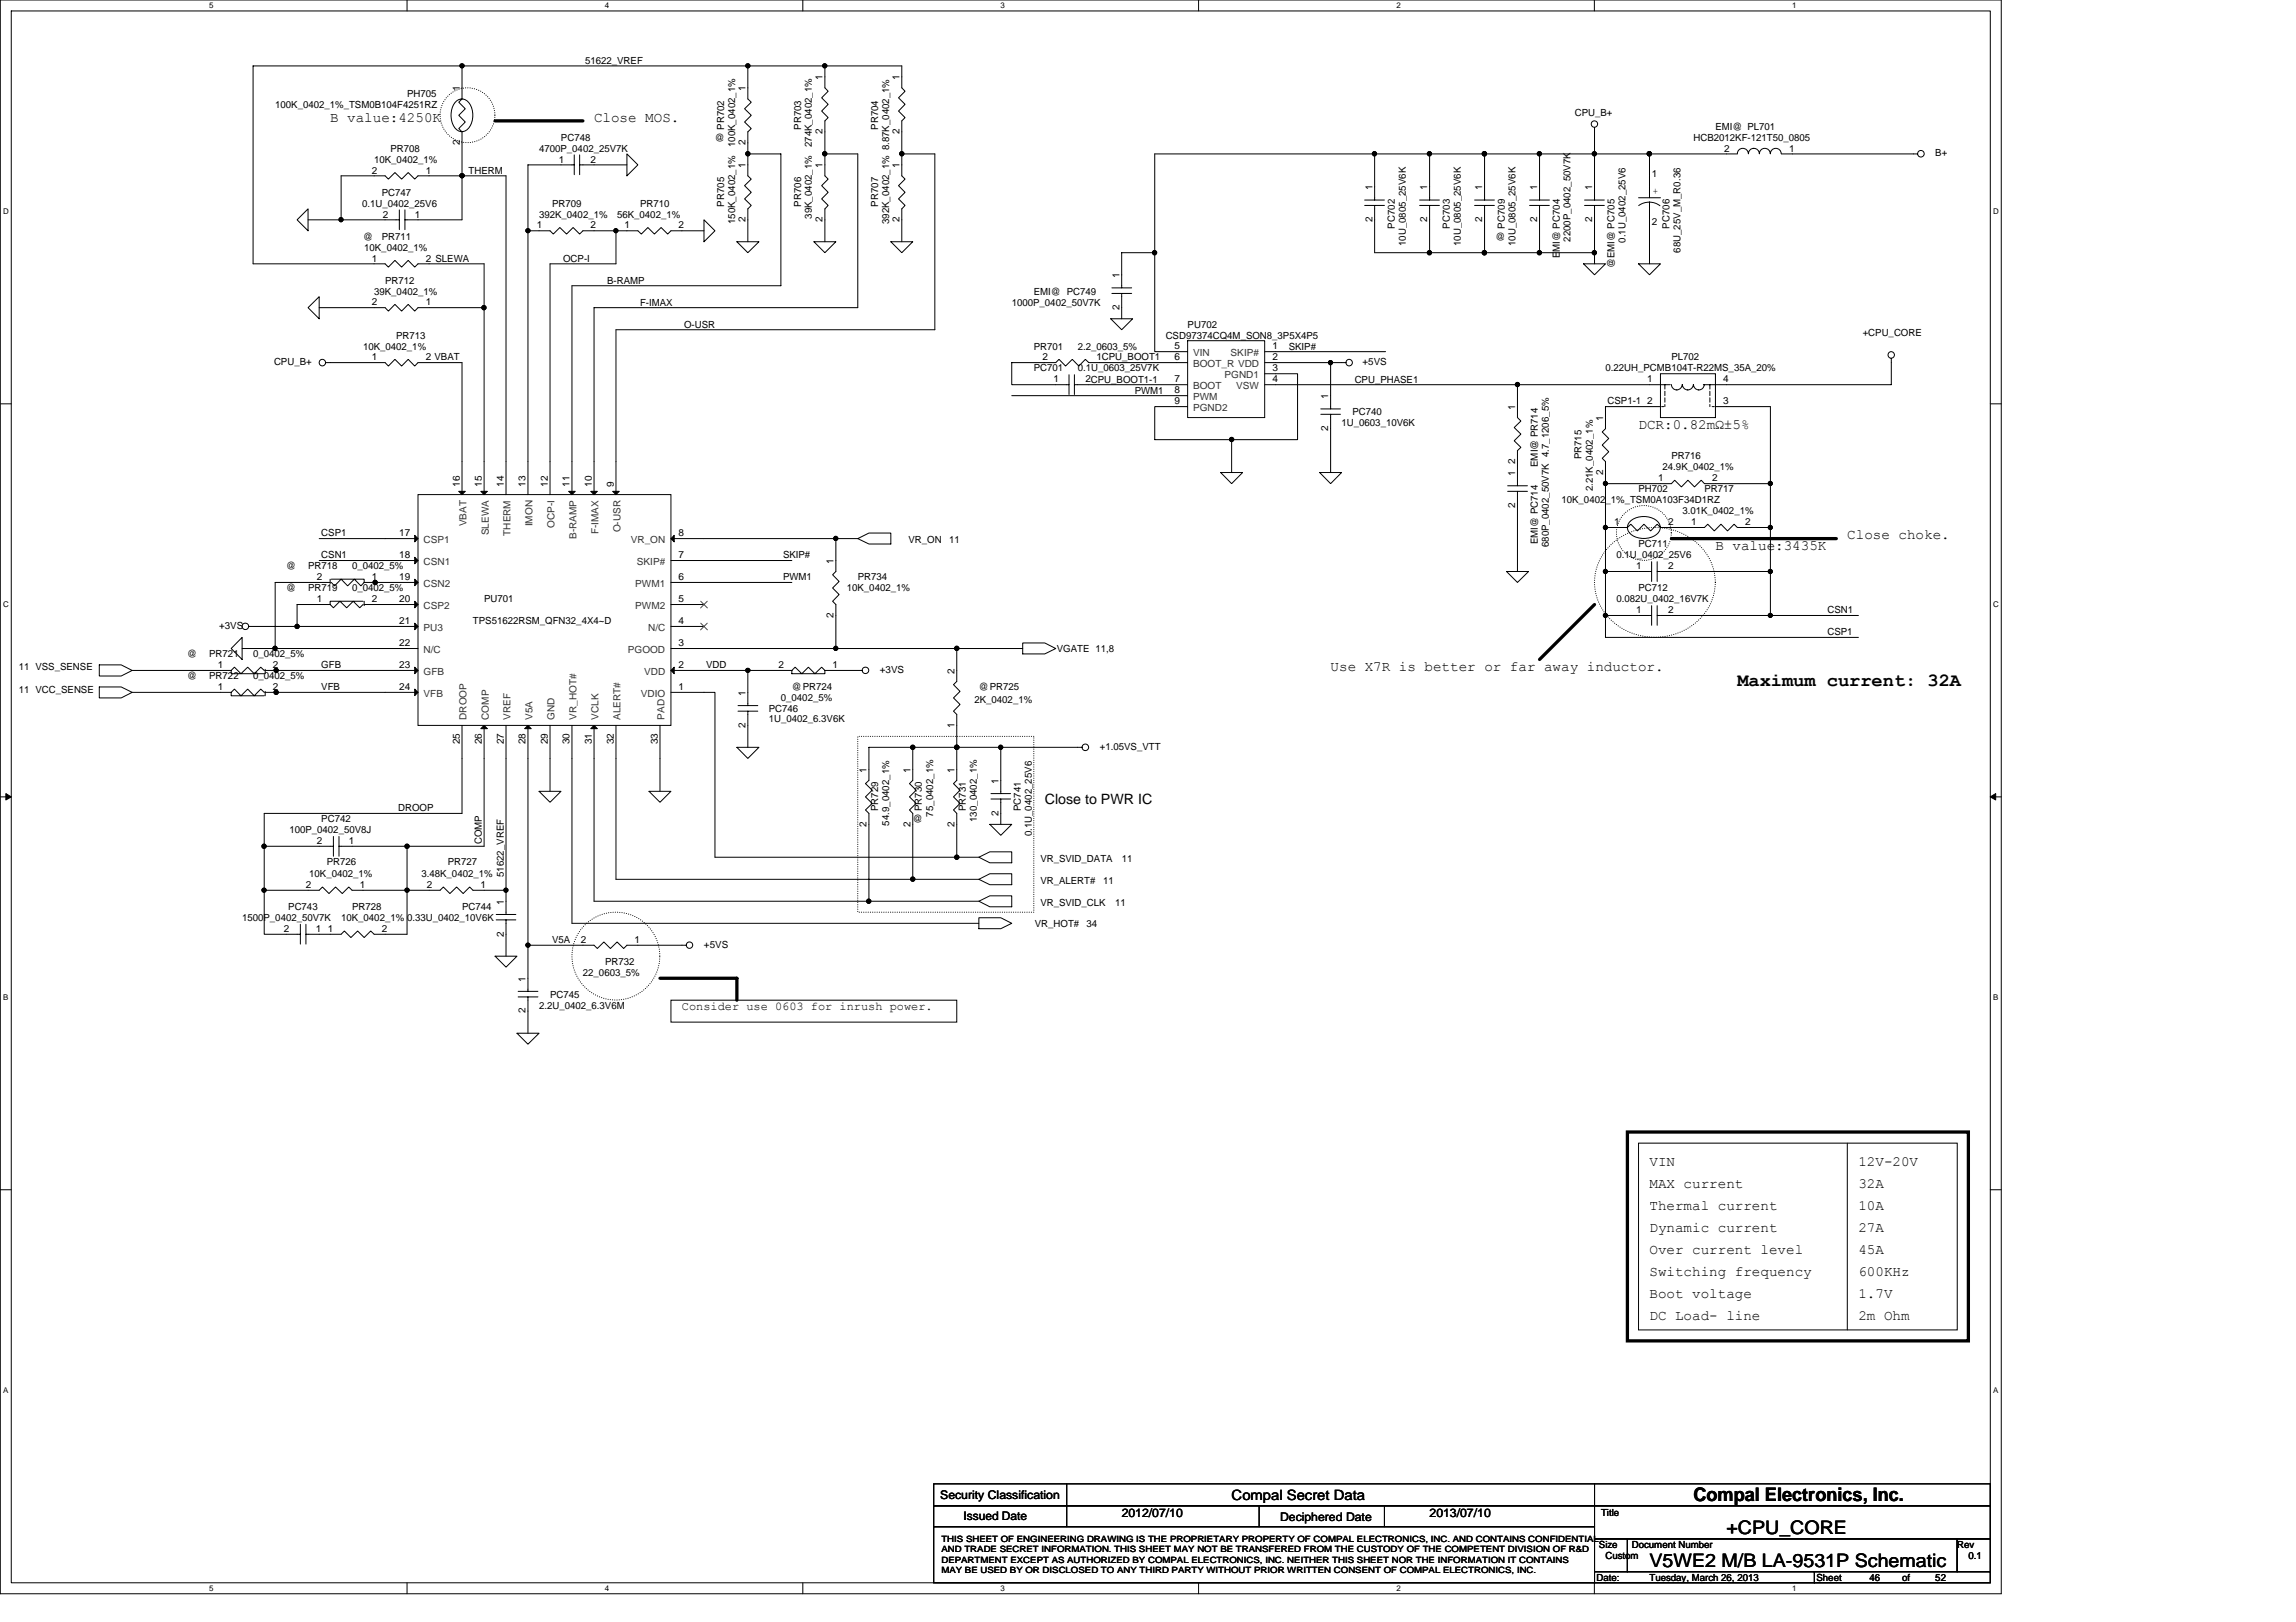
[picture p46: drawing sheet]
<svg xmlns="http://www.w3.org/2000/svg" width="297mm" height="210mm" viewBox="0 0 297 210" stroke-linecap="round" stroke-linejoin="round" font-family="sans-serif">
<defs><g id="words">
<g font-size="2.4">
<text x="224.8" y="88.8">Maximum current: 32A</text>
<text x="219.1" y="194.3">Compal Electronics, Inc.</text>
<text x="213.4" y="202.7">V5WE2 M/B LA-9531P Schematic</text>
<text x="223.3" y="198.5">+CPU_CORE</text>
</g>
<g font-size="1.8">
<text x="42.7" y="15.7">B value:4250K</text>
<text x="76.9" y="15.7">Close MOS.</text>
<text x="212" y="55.5">DCR:0.82mΩ±5%</text>
<text x="221.9" y="71.2">B value:3435K</text>
<text x="239" y="69.8">Close choke.</text>
<text x="172.1" y="86.8">Use X7R is better or far away inductor.</text>
<text x="135.2" y="104.1">Close to PWR IC</text>
<text x="213.4" y="150.9">VIN</text>
<text x="213.4" y="153.7">MAX current</text>
<text x="240.4" y="153.7">32A</text>
<text x="240.4" y="150.9">12V-20V</text>
<text x="213.4" y="156.5">Thermal current</text>
<text x="213.4" y="159.4">Dynamic current</text>
<text x="240.4" y="159.4">27A</text>
<text x="240.4" y="156.5">10A</text>
<text x="213.4" y="162.2">Over current level</text>
<text x="213.4" y="165.1">Switching frequency</text>
<text x="213.4" y="167.9">Boot voltage</text>
<text x="240.4" y="167.9">1.7V</text>
<text x="240.4" y="165.1">600KHz</text>
<text x="240.4" y="162.2">45A</text>
<text x="213.4" y="170.8">DC Load- line</text>
<text x="240.4" y="170.8">2m Ohm</text>
<text x="159.3" y="194.1">Compal Secret Data</text>
</g>
<g font-size="1.5">
<text x="88.2" y="130.7">Consider use 0603 for inrush power.</text>
<text x="121.6" y="194">Security Classification</text>
<text x="124.6" y="196.7">Issued Date</text>
<text x="145.1" y="196.3">2012/07/10</text>
<text x="165.6" y="196.8">Deciphered Date</text>
<text x="185" y="196.3">2013/07/10</text>
</g>
<g font-size="1.3">
<text x="59.5" y="11.8" transform="rotate(-90 59.5 11.8)">1</text>
<text x="75.7" y="8.3">51622_VREF</text>
<text x="96.5" y="11.8" transform="rotate(-90 96.5 11.8)">1</text>
<text x="106.4" y="10.4" transform="rotate(-90 106.4 10.4)">1</text>
<text x="116.4" y="10.4" transform="rotate(-90 116.4 10.4)">1</text>
<text x="35.6" y="13.9">100K_0402_1%_TSM0B104F4251RZ</text>
<text x="52.7" y="12.5">PH705</text>
<text x="93.7" y="16.8" transform="rotate(-90 93.7 16.8)">PR702</text>
<text x="103.6" y="16.8" transform="rotate(-90 103.6 16.8)">PR703</text>
<text x="106.4" y="17.4" transform="rotate(-90 106.4 17.4)">2</text>
<text x="113.6" y="16.8" transform="rotate(-90 113.6 16.8)">PR704</text>
<text x="116.4" y="17.4" transform="rotate(-90 116.4 17.4)">2</text>
<text x="203.7" y="15.1">CPU_B+</text>
<text x="221.9" y="16.8">EMI@ PL701</text>
<text x="48.1" y="22.5">2</text>
<text x="48.4" y="21.1">10K_0402_1%</text>
<text x="50.5" y="19.6">PR708</text>
<text x="55.1" y="22.5">1</text>
<text x="59.5" y="18.8" transform="rotate(-90 59.5 18.8)">2</text>
<text x="60.6" y="22.5">THERM</text>
<text x="69.7" y="19.6">4700P_0402_25V7K</text>
<text x="72.3" y="21">1</text>
<text x="72.6" y="18.2">PC748</text>
<text x="76.4" y="21">2</text>
<text x="92.5" y="18.2">@</text>
<text x="95.1" y="19.1" transform="rotate(-90 95.1 19.1)">100K_0402_1%</text>
<text x="96.5" y="21.8" transform="rotate(-90 96.5 21.8)">1</text>
<text x="96.5" y="18.8" transform="rotate(-90 96.5 18.8)">2</text>
<text x="105" y="19.1" transform="rotate(-90 105 19.1)">274K_0402_1%</text>
<text x="106.4" y="21.8" transform="rotate(-90 106.4 21.8)">1</text>
<text x="116.4" y="21.8" transform="rotate(-90 116.4 21.8)">1</text>
<text x="213.7" y="22.9">1</text>
<text x="219.1" y="18.2">HCB2012KF-121T50_0805</text>
<text x="223.1" y="19.6">2</text>
<text x="231.5" y="19.6">1</text>
<text x="250.4" y="20.2">B+</text>
<text x="46.8" y="26.7">0.1U_0402_25V6</text>
<text x="49.4" y="25.3">PC747</text>
<text x="49.5" y="28.2">2</text>
<text x="53.7" y="28.2">1</text>
<text x="69.4" y="29.6">1</text>
<text x="69.7" y="28.2">392K_0402_1%</text>
<text x="71.4" y="26.7">PR709</text>
<text x="76.4" y="29.6">2</text>
<text x="79.8" y="28.2">56K_0402_1%</text>
<text x="80.8" y="29.6">1</text>
<text x="82.8" y="26.7">PR710</text>
<text x="87.8" y="29.6">2</text>
<text x="93.7" y="26.7" transform="rotate(-90 93.7 26.7)">PR705</text>
<text x="95.1" y="29" transform="rotate(-90 95.1 29)">150K_0402_1%</text>
<text x="96.5" y="28.7" transform="rotate(-90 96.5 28.7)">2</text>
<text x="103.6" y="26.7" transform="rotate(-90 103.6 26.7)">PR706</text>
<text x="105" y="28.3" transform="rotate(-90 105 28.3)">39K_0402_1%</text>
<text x="106.4" y="28.7" transform="rotate(-90 106.4 28.7)">2</text>
<text x="113.6" y="26.7" transform="rotate(-90 113.6 26.7)">PR707</text>
<text x="115" y="29" transform="rotate(-90 115 29)">392K_0402_1% 8.87K_0402_1%</text>
<text x="116.4" y="28.7" transform="rotate(-90 116.4 28.7)">2</text>
<text x="177.5" y="28.7" transform="rotate(-90 177.5 28.7)">2</text>
<text x="177.5" y="24.6" transform="rotate(-90 177.5 24.6)">1</text>
<text x="180.4" y="29.6" transform="rotate(-90 180.4 29.6)">PC702</text>
<text x="184.7" y="28.7" transform="rotate(-90 184.7 28.7)">2</text>
<text x="184.7" y="24.6" transform="rotate(-90 184.7 24.6)">1</text>
<text x="187.6" y="29.6" transform="rotate(-90 187.6 29.6)">PC703</text>
<text x="191.8" y="28.7" transform="rotate(-90 191.8 28.7)">2</text>
<text x="191.8" y="24.6" transform="rotate(-90 191.8 24.6)">1</text>
<text x="194.7" y="29.6" transform="rotate(-90 194.7 29.6)">PC709</text>
<text x="198.9" y="28.7" transform="rotate(-90 198.9 28.7)">2</text>
<text x="198.9" y="24.6" transform="rotate(-90 198.9 24.6)">1</text>
<text x="206" y="28.7" transform="rotate(-90 206 28.7)">2</text>
<text x="206" y="24.6" transform="rotate(-90 206 24.6)">1</text>
<text x="213.7" y="29.2">2</text>
<text x="213.8" y="25.1">+</text>
<text x="216" y="29.6" transform="rotate(-90 216 29.6)">PC706</text>
<text x="47" y="31">@</text>
<text x="47.1" y="32.4">10K_0402_1%</text>
<text x="48.1" y="33.8">1</text>
<text x="49.4" y="31">PR711</text>
<text x="55.1" y="33.8">2 SLEWA</text>
<text x="72.9" y="33.9">OCP-I</text>
<text x="144.8" y="36" transform="rotate(-90 144.8 36)">1</text>
<text x="181.9" y="31.9" transform="rotate(-90 181.9 31.9)">10U_0805_25V6K</text>
<text x="189" y="31.9" transform="rotate(-90 189 31.9)">10U_0805_25V6K</text>
<text x="193.5" y="31">@</text>
<text x="196.1" y="31.9" transform="rotate(-90 196.1 31.9)">10U_0805_25V6K</text>
<text x="201.8" y="33.4" transform="rotate(-90 201.8 33.4)">EMI@ PC704</text>
<text x="203.2" y="31.3" transform="rotate(-90 203.2 31.3)">2200P_0402_50V7K</text>
<text x="208.9" y="34.7" transform="rotate(-90 208.9 34.7)">@EMI@ PC705</text>
<text x="210.3" y="31.4" transform="rotate(-90 210.3 31.4)">0.1U_0402_25V6</text>
<text x="217.4" y="32.7" transform="rotate(-90 217.4 32.7)">68U_25V_M_R0.36</text>
<text x="48.1" y="39.5">2</text>
<text x="48.4" y="38.1">39K_0402_1%</text>
<text x="49.8" y="36.7">PR712</text>
<text x="55.1" y="39.5">1</text>
<text x="78.5" y="36.7">B-RAMP</text>
<text x="82.8" y="39.5">F-IMAX</text>
<text x="130.9" y="39.5">1000P_0402_50V7K</text>
<text x="133.7" y="38.1">EMI@ PC749</text>
<text x="144.8" y="40.1" transform="rotate(-90 144.8 40.1)">2</text>
<text x="35.5" y="47.2">CPU_B+</text>
<text x="47" y="45.2">10K_0402_1%</text>
<text x="48.1" y="46.6">1</text>
<text x="51.2" y="43.8">PR713</text>
<text x="55.1" y="46.6">2 VBAT</text>
<text x="88.5" y="42.4">O-USR</text>
<text x="133.7" y="45.2">PR701</text>
<text x="134.9" y="46.6">2</text>
<text x="139.4" y="45.2">2.2_0603_5%</text>
<text x="141.9" y="46.6">1CPU_BOOT1</text>
<text x="150.8" y="43.8">CSD97374CQ4M_SON8_3P5X4P5</text>
<text x="151.9" y="45.2">5</text>
<text x="151.9" y="46.6">6</text>
<text x="153.6" y="42.4">PU702</text>
<text x="164.6" y="46.6">2</text>
<text x="164.6" y="45.2">1</text>
<text x="166.7" y="45.2">SKIP#</text>
<text x="176.3" y="47.2">+5VS</text>
<text x="216.2" y="46.7">PL702</text>
<text x="241" y="43.5">+CPU_CORE</text>
<text x="133.7" y="48.1">PC701</text>
<text x="136.3" y="49.5">1</text>
<text x="139.4" y="48.1">0.1U_0603_25V7K</text>
<text x="140.4" y="49.5">2CPU_BOOT1-1</text>
<text x="146.8" y="50.9">PWM1</text>
<text x="151.9" y="50.9">8</text>
<text x="151.9" y="49.5">7</text>
<text x="151.9" y="52.3">9</text>
<text x="164.6" y="49.5">4</text>
<text x="164.6" y="48.1">3</text>
<text x="171.8" y="51.6" transform="rotate(-90 171.8 51.6)">1</text>
<text x="175" y="53.8">PC740</text>
<text x="175.3" y="49.5">CPU_PHASE1</text>
<text x="196" y="53" transform="rotate(-90 196 53)">1</text>
<text x="207.7" y="48.1">0.22UH_PCMB104T-R22MS_35A_20%</text>
<text x="208" y="52.3">CSP1-1</text>
<text x="213.1" y="49.5">1</text>
<text x="213.1" y="52.3">2</text>
<text x="222.9" y="52.3">3</text>
<text x="222.9" y="49.5">4</text>
<text x="171.8" y="55.8" transform="rotate(-90 171.8 55.8)">2</text>
<text x="173.6" y="55.2">1U_0603_10V6K</text>
<text x="204.6" y="59.5" transform="rotate(-90 204.6 59.5)">PR715</text>
<text x="207.4" y="54.5" transform="rotate(-90 207.4 54.5)">1</text>
<text x="216.2" y="59.5">PR716</text>
<text x="59.5" y="63" transform="rotate(-90 59.5 63)">16</text>
<text x="62.3" y="63" transform="rotate(-90 62.3 63)">15</text>
<text x="65.2" y="63" transform="rotate(-90 65.2 63)">14</text>
<text x="68" y="63" transform="rotate(-90 68 63)">13</text>
<text x="70.9" y="63" transform="rotate(-90 70.9 63)">12</text>
<text x="73.7" y="63" transform="rotate(-90 73.7 63)">11</text>
<text x="76.6" y="63" transform="rotate(-90 76.6 63)">10</text>
<text x="79.4" y="63" transform="rotate(-90 79.4 63)">9</text>
<text x="196" y="65.7" transform="rotate(-90 196 65.7)">2</text>
<text x="196" y="61.6" transform="rotate(-90 196 61.6)">1</text>
<text x="196" y="60" transform="rotate(-90 196 60)">2</text>
<text x="198.9" y="60.5" transform="rotate(-90 198.9 60.5)">EMI@ PR714</text>
<text x="202" y="65.2">10K_0402_1%_TSM0A103F34D1RZ</text>
<text x="206.1" y="63.6" transform="rotate(-90 206.1 63.6)">2.21K_0402_1%</text>
<text x="207.4" y="61.4" transform="rotate(-90 207.4 61.4)">2</text>
<text x="212" y="63.7">PH702</text>
<text x="214.5" y="62.3">1</text>
<text x="215.1" y="60.9">24.9K_0402_1%</text>
<text x="220.5" y="63.7">PR717</text>
<text x="221.5" y="62.3">2</text>
<text x="41.6" y="69.4">CSP1</text>
<text x="51.6" y="69.4">17</text>
<text x="87.8" y="69.4">8</text>
<text x="117.5" y="70.3">VR_ON</text>
<text x="122.8" y="70.3">11</text>
<text x="198.9" y="70.4" transform="rotate(-90 198.9 70.4)">EMI@ PC714</text>
<text x="200.4" y="70.8" transform="rotate(-90 200.4 70.8)">680P_0402_50V7K 4.7_1206_5%</text>
<text x="208.8" y="68">1</text>
<text x="212" y="70.8">PC711</text>
<text x="215.8" y="68">2</text>
<text x="217.7" y="66.6">3.01K_0402_1%</text>
<text x="218.8" y="68">1</text>
<text x="225.8" y="68">2</text>
<text x="37" y="76.5">@</text>
<text x="37" y="73.7">@</text>
<text x="39.9" y="76.5">PR719</text>
<text x="39.9" y="73.7">PR718</text>
<text x="41" y="77.9">1</text>
<text x="41" y="75.1">2</text>
<text x="41.6" y="72.3">CSN1</text>
<text x="45.5" y="76.5">0_0402_5%</text>
<text x="45.5" y="73.7">0_0402_5%</text>
<text x="48.1" y="77.9">2</text>
<text x="48.1" y="75.1">1</text>
<text x="51.6" y="77.9">20</text>
<text x="51.6" y="75.1">19</text>
<text x="51.6" y="72.2">18</text>
<text x="62.6" y="78">PU701</text>
<text x="87.8" y="77.9">5</text>
<text x="87.8" y="75.1">6</text>
<text x="87.8" y="72.2">7</text>
<text x="101.3" y="75.1">PWM1</text>
<text x="101.3" y="72.3">SKIP#</text>
<text x="107.8" y="73" transform="rotate(-90 107.8 73)">1</text>
<text x="109.6" y="76.5">10K_0402_1%</text>
<text x="111" y="75.1">PR734</text>
<text x="209.1" y="72.3">0.1U_0402_25V6</text>
<text x="209.1" y="78">0.082U_0402_16V7K</text>
<text x="211.7" y="73.7">1</text>
<text x="212" y="76.5">PC712</text>
<text x="215.8" y="73.7">2</text>
<text x="28.3" y="81.4">+3VS</text>
<text x="51.6" y="80.8">21</text>
<text x="51.6" y="83.6">22</text>
<text x="61.2" y="80.8">TPS51622RSM_QFN32_4X4~D</text>
<text x="87.8" y="83.6">3</text>
<text x="87.8" y="80.8">4</text>
<text x="107.8" y="79.9" transform="rotate(-90 107.8 79.9)">2</text>
<text x="211.7" y="79.4">1</text>
<text x="215.8" y="79.4">2</text>
<text x="236.4" y="79.4">CSN1</text>
<text x="236.4" y="82.2">CSP1</text>
<text x="2.5" y="89.6">11 VCC_SENSE</text>
<text x="2.5" y="86.8">11 VSS_SENSE</text>
<text x="24.2" y="85.1">@</text>
<text x="24.2" y="87.9">@</text>
<text x="27.1" y="85.1">PR721</text>
<text x="27.1" y="87.9">PR722</text>
<text x="28.2" y="86.5">1</text>
<text x="28.2" y="89.3">1</text>
<text x="32.7" y="85.1">0_0402_5%</text>
<text x="32.7" y="87.9">0_0402_5%</text>
<text x="35.3" y="86.5">2</text>
<text x="35.3" y="89.3">2</text>
<text x="41.6" y="89.3">VFB</text>
<text x="41.6" y="86.5">GFB</text>
<text x="51.6" y="86.5">23</text>
<text x="51.6" y="89.3">24</text>
<text x="87.8" y="86.5">2</text>
<text x="87.8" y="89.3">1</text>
<text x="91.4" y="86.5">VDD</text>
<text x="100.7" y="86.5">2</text>
<text x="102.4" y="89.3">@PR724</text>
<text x="107.7" y="86.5">1</text>
<text x="113.8" y="87.1">+3VS</text>
<text x="123.5" y="87.2" transform="rotate(-90 123.5 87.2)">2</text>
<text x="126.6" y="89.3">@PR725</text>
<text x="136.7" y="84.3">VGATE 11,8</text>
<text x="96.5" y="94.2" transform="rotate(-90 96.5 94.2)">2</text>
<text x="96.5" y="90" transform="rotate(-90 96.5 90)">1</text>
<text x="99.5" y="92.2">PC746</text>
<text x="99.5" y="93.5">1U_0402_6.3V6K</text>
<text x="101" y="90.7">0_0402_5%</text>
<text x="123.5" y="94.2" transform="rotate(-90 123.5 94.2)">1</text>
<text x="126.1" y="91">2K_0402_1%</text>
<text x="59.5" y="96.3" transform="rotate(-90 59.5 96.3)">25</text>
<text x="62.3" y="96.3" transform="rotate(-90 62.3 96.3)">26</text>
<text x="65.2" y="96.3" transform="rotate(-90 65.2 96.3)">27</text>
<text x="68" y="96.3" transform="rotate(-90 68 96.3)">28</text>
<text x="70.9" y="96.3" transform="rotate(-90 70.9 96.3)">29</text>
<text x="73.7" y="96.3" transform="rotate(-90 73.7 96.3)">30</text>
<text x="76.6" y="96.3" transform="rotate(-90 76.6 96.3)">31</text>
<text x="79.4" y="96.3" transform="rotate(-90 79.4 96.3)">32</text>
<text x="85.1" y="96.3" transform="rotate(-90 85.1 96.3)">33</text>
<text x="112.1" y="100" transform="rotate(-90 112.1 100)">1</text>
<text x="117.8" y="100" transform="rotate(-90 117.8 100)">1</text>
<text x="123.5" y="100" transform="rotate(-90 123.5 100)">1</text>
<text x="129.2" y="101.4" transform="rotate(-90 129.2 101.4)">1</text>
<text x="142.3" y="97">+1.05VS_VTT</text>
<text x="37.4" y="107.8">100P_0402_50V8J</text>
<text x="41.6" y="106.4">PC742</text>
<text x="51.5" y="105">DROOP</text>
<text x="112.1" y="107" transform="rotate(-90 112.1 107)">2</text>
<text x="113.6" y="105" transform="rotate(-90 113.6 105)">PR729</text>
<text x="115" y="106.8" transform="rotate(-90 115 106.8)">54.9_0402_1%</text>
<text x="117.8" y="107" transform="rotate(-90 117.8 107)">2</text>
<text x="118.1" y="106.4">@</text>
<text x="119.3" y="105" transform="rotate(-90 119.3 105)">PR730</text>
<text x="120.7" y="105.7" transform="rotate(-90 120.7 105.7)">75_0402_1%</text>
<text x="123.5" y="107" transform="rotate(-90 123.5 107)">2</text>
<text x="125" y="105" transform="rotate(-90 125 105)">PR731</text>
<text x="126.4" y="106.4" transform="rotate(-90 126.4 106.4)">130_0402_1%</text>
<text x="129.2" y="105.5" transform="rotate(-90 129.2 105.5)">2</text>
<text x="132.1" y="105" transform="rotate(-90 132.1 105)">PC741</text>
<text x="40" y="113.5">10K_0402_1%</text>
<text x="41" y="109.2">2</text>
<text x="42.3" y="112">PR726</text>
<text x="45.1" y="109.2">1</text>
<text x="54.5" y="113.5">3.48K_0402_1%</text>
<text x="57.9" y="112">PR727</text>
<text x="62.4" y="109.2" transform="rotate(-90 62.4 109.2)">COMP</text>
<text x="65.2" y="113.5" transform="rotate(-90 65.2 113.5)">51622_VREF</text>
<text x="133.5" y="108.2" transform="rotate(-90 133.5 108.2)">0.1U_0402_25V6</text>
<text x="134.6" y="111.5">VR_SVID_DATA</text>
<text x="145.1" y="111.5">11</text>
<text x="31.3" y="119.2">1500P_0402_50V7K</text>
<text x="37.3" y="117.8">PC743</text>
<text x="39.6" y="114.9">2</text>
<text x="44.1" y="119.2">10K_0402_1%</text>
<text x="45.5" y="117.8">PR728</text>
<text x="46.5" y="114.9">1</text>
<text x="52.7" y="119.2">0.33U_0402_10V6K</text>
<text x="55.2" y="114.9">2</text>
<text x="59.8" y="117.8">PC744</text>
<text x="62.2" y="114.9">1</text>
<text x="65.2" y="117.1" transform="rotate(-90 65.2 117.1)">1</text>
<text x="133.9" y="119.9">VR_HOT#</text>
<text x="134.6" y="114.4">VR_ALERT#</text>
<text x="134.6" y="117.2">VR_SVID_CLK</text>
<text x="140.6" y="119.9">34</text>
<text x="142.7" y="114.4">11</text>
<text x="144.3" y="117.2">11</text>
<text x="36.7" y="120.6">2</text>
<text x="40.8" y="120.6">1</text>
<text x="42.4" y="120.6">1</text>
<text x="49.4" y="120.6">2</text>
<text x="65.2" y="121.2" transform="rotate(-90 65.2 121.2)">2</text>
<text x="71.4" y="122">V5A</text>
<text x="75.1" y="122">2</text>
<text x="78.3" y="124.9">PR732</text>
<text x="82.1" y="122">1</text>
<text x="91.1" y="122.6">+5VS</text>
<text x="68" y="131.1" transform="rotate(-90 68 131.1)">2</text>
<text x="68" y="127" transform="rotate(-90 68 127)">1</text>
<text x="69.7" y="130.6">2.2U_0402_6.3V6M</text>
<text x="71.2" y="129.2">PC745</text>
<text x="75.4" y="126.3">22_0603_5%</text>
<text x="207.1" y="196.2">Title</text>
<text x="206.9" y="200.3">Size</text>
<text x="207.7" y="201.7">Custom</text>
<text x="211.1" y="200.3">Document Number</text>
<text x="253.2" y="200.3">Rev</text>
<text x="254.7" y="201.7">0.1</text>
<text x="206.6" y="204.5">Date:</text>
<text x="213.4" y="204.5">Tuesday, March 26, 2013</text>
<text x="235" y="204.5">Sheet</text>
<text x="241.8" y="204.5">46</text>
<text x="246.1" y="204.5">of</text>
<text x="250.4" y="204.5">52</text>
</g>
<g font-size="1.3" fill="#333">
<text x="154.4" y="46.1">VIN</text>
<text x="154.4" y="47.5">BOOT_R VDD</text>
<text x="159.2" y="46.1">SKIP#</text>
<text x="154.4" y="51.8">PWM</text>
<text x="154.4" y="50.4">BOOT</text>
<text x="154.4" y="53.2">PGND2</text>
<text x="158.4" y="48.9">PGND1</text>
<text x="159.9" y="50.4">VSW</text>
<text x="54.8" y="70.3">CSP1</text>
<text x="60.4" y="68.1" transform="rotate(-90 60.4 68.1)">VBAT</text>
<text x="63.2" y="69.3" transform="rotate(-90 63.2 69.3)">SLEWA</text>
<text x="66.1" y="69.3" transform="rotate(-90 66.1 69.3)">THERM</text>
<text x="68.9" y="68.1" transform="rotate(-90 68.9 68.1)">IMON</text>
<text x="71.8" y="68.3" transform="rotate(-90 71.8 68.3)">OCP-I</text>
<text x="74.6" y="69.8" transform="rotate(-90 74.6 69.8)">B-RAMP</text>
<text x="77.4" y="69.1" transform="rotate(-90 77.4 69.1)">F-IMAX</text>
<text x="80.3" y="68.9" transform="rotate(-90 80.3 68.9)">O-USR</text>
<text x="81.6" y="70.3">VR_ON</text>
<text x="54.8" y="75.9">CSN2</text>
<text x="54.8" y="73.1">CSN1</text>
<text x="82.2" y="75.9">PWM1</text>
<text x="82.4" y="73.1">SKIP#</text>
<text x="54.8" y="81.6">PU3</text>
<text x="54.8" y="78.8">CSP2</text>
<text x="82.2" y="78.8">PWM2</text>
<text x="83.9" y="81.6">N/C</text>
<text x="54.8" y="87.3">GFB</text>
<text x="54.8" y="84.5">N/C</text>
<text x="81.2" y="84.5">PGOOD</text>
<text x="83.4" y="87.3">VDD</text>
<text x="54.8" y="90.2">VFB</text>
<text x="60.4" y="93.2" transform="rotate(-90 60.4 93.2)">DROOP</text>
<text x="63.2" y="93.2" transform="rotate(-90 63.2 93.2)">COMP</text>
<text x="66.1" y="93.2" transform="rotate(-90 66.1 93.2)">VREF</text>
<text x="68.9" y="93.2" transform="rotate(-90 68.9 93.2)">V5A</text>
<text x="71.8" y="93.2" transform="rotate(-90 71.8 93.2)">GND</text>
<text x="74.6" y="93.2" transform="rotate(-90 74.6 93.2)">VR_HOT#</text>
<text x="77.4" y="93.2" transform="rotate(-90 77.4 93.2)">VCLK</text>
<text x="80.3" y="93.2" transform="rotate(-90 80.3 93.2)">ALERT#</text>
<text x="82.9" y="90.2">VDIO</text>
<text x="86" y="93.2" transform="rotate(-90 86 93.2)">PAD</text>
</g>
<g font-size="1.1">
<text x="121.8" y="199.6">THIS SHEET OF ENGINEERING DRAWING IS THE PROPRIETARY PROPERTY OF COMPAL ELECTRONICS, INC. AND CONTAINS CONFIDENTIAL</text>
<text x="121.8" y="200.9">AND TRADE SECRET INFORMATION. THIS SHEET MAY NOT BE TRANSFERED FROM THE CUSTODY OF THE COMPETENT DIVISION OF R&amp;D</text>
<text x="121.8" y="202.2">DEPARTMENT EXCEPT AS AUTHORIZED BY COMPAL ELECTRONICS, INC. NEITHER THIS SHEET NOR THE INFORMATION IT CONTAINS</text>
<text x="121.8" y="203.5">MAY BE USED BY OR DISCLOSED TO ANY THIRD PARTY WITHOUT PRIOR WRITTEN CONSENT OF COMPAL ELECTRONICS, INC.</text>
</g>
<g font-size="1">
<text x="27" y="1.1">5</text>
<text x="78.2" y="1.1">4</text>
<text x="129.5" y="1.1">3</text>
<text x="180.7" y="1.1">2</text>
<text x="231.9" y="1.1">1</text>
<text x=".4" y="27.7">D</text>
<text x="257.8" y="27.7">D</text>
<text x=".4" y="78.6">C</text>
<text x="257.8" y="78.6">C</text>
<text x=".4" y="129.5">B</text>
<text x="257.8" y="129.5">B</text>
<text x=".4" y="180.3">A</text>
<text x="257.8" y="180.3">A</text>
<text x="27" y="205.9">5</text>
<text x="78.2" y="205.9">4</text>
<text x="129.5" y="205.9">3</text>
<text x="180.7" y="205.9">2</text>
<text x="231.9" y="205.9">1</text>
</g>
</g></defs>
<path d="M0 0h258.9v206.2h-258.9zM1.5 1.4h256v203.4h-256z" fill="none" stroke="#000" stroke-width=".13"/>
<g fill="#fff">
<path d="M27 .1h.6v1.2h-.6z"/>
<path d="M27 205h.6v1.1h-.6z"/>
</g>
<path d="M52.7 0v1.4M52.7 204.8v1.4" fill="none" stroke="#000" stroke-width=".13"/>
<g fill="#fff">
<path d="M78.2 .1h.6v1.2h-.6z"/>
<path d="M78.2 205h.6v1.1h-.6z"/>
</g>
<path d="M103.9 0v1.4M103.9 204.8v1.4" fill="none" stroke="#000" stroke-width=".13"/>
<g fill="#fff">
<path d="M129.5 .1h.5v1.2h-.5z"/>
<path d="M129.5 205h.5v1.1h-.5z"/>
</g>
<path d="M155.1 0v1.4M155.1 204.8v1.4" fill="none" stroke="#000" stroke-width=".13"/>
<g fill="#fff">
<path d="M180.7 .1h.5v1.2h-.5z"/>
<path d="M180.7 205h.5v1.1h-.5z"/>
</g>
<path d="M206.3 0v1.4M206.3 204.8v1.4" fill="none" stroke="#000" stroke-width=".13"/>
<g fill="#fff">
<path d="M231.9 .1h.5v1.2h-.5z"/>
<path d="M231.9 205h.5v1.1h-.5z"/>
<path d="M.4 26.8h.7v1.2h-.7z"/>
<path d="M257.8 26.8h.8v1.2h-.8z"/>
<path d="M.4 77.7h.7v1.1h-.7z"/>
<path d="M257.8 77.7h.8v1.1h-.8z"/>
</g>
<path d="M0 52.3h1.5M257.5 52.3h1.4" fill="none" stroke="#000" stroke-width=".13"/>
<g fill="#fff">
<path d="M.4 128.5h.7v1.2h-.7z"/>
<path d="M257.8 128.5h.7v1.2h-.7z"/>
</g>
<path d="M0 103.1h1.5M257.5 103.1h1.4" fill="none" stroke="#000" stroke-width=".13"/>
<path d="M.8 102.7l.7 .4-.7 .4zM257.5 103.1l.7-.4v.8z" fill="#000" stroke="#000" stroke-width=".13"/>
<g fill="#fff">
<path d="M.4 179.4h.7v1.1h-.7z"/>
<path d="M257.8 179.4h.7v1.1h-.7z"/>
</g>
<g fill="none" stroke="#000" stroke-width=".13">
<path d="M59 13.1a1.2 1.2 0 0 1 2 .7 2.58 2.58 0 0 1-.9 3.2 1.22 1.22 0 0 1-1.6-1 2.8 2.8 0 0 1 .5-2.9zM59.8 8.5v4.3l-.5 .4 .9 .9-.9 .8 .9 .9-.9 .8 .5 .5v11.3h-7.4M81.1 19.9l1.4 1.4-1.4 1.5zM96.7 8.5v4.3l.5 .4-.9 .9 .9 .8-.9 .9 .9 .8-.5 .5v5.7l.5 .4-.9 .8 .9 .9-.9 .8 .9 .9-.5 .4v4.3M96.7 19.9h4.3v17.1h-27v27M106.7 19.9h4.3v19.9h-34.1v24.2M106.7 8.5v2.9l.4 .4-.8 .9 .8 .8-.8 .9 .8 .8-.4 .4v7.2l.4 .4-.8 .8 .8 .9-.8 .8 .8 .9-.4 .4v4.3M116.7 19.9h4.2v22.8h-41.2v21.3M177.8 19.9v6M185 19.9v6M192.1 19.9v6M199.2 19.9v6"/>
<path d="M206.3 16.5v9.4M213.4 19.9v5.7M224.8 19.9h-75.4v12.8M224.8 19.9a.71 .71 0 0 1 .7-.7 .71 .71 0 0 1 .7 .7M226.2 19.9a.7 .7 0 0 1 .7-.7 .7 .7 0 0 1 .7 .7M227.6 19.9a.7 .7 0 0 1 .7-.7 .7 .7 0 0 1 .7 .7M229 19.9a.7 .7 0 0 1 .7-.7 .7 .7 0 0 1 .7 .7M230.5 19.9h17.6M39.9 39.8l1.4-1.4v2.9zM39.9 27v2.9l-1.5-1.5zM44.1 28.4v-5.6h5.7l.4 .4 .9-.9 .9 .9 .8-.9 .9 .9 .4-.4h11.4v41.2M51.7 28.4h-11.8"/>
<path d="M51.7 27.2v2.5M52.4 27.2v2.5M62.6 39.8h-8.5l-.4 .5-.9-.9-.8 .9-.9-.9-.9 .9-.4-.5h-8.5M68.3 29.9h2.9l.4 .4 .8-.9 .9 .9 .8-.9 .9 .9 .4-.4h7.1l.5 .4 .8-.9 .9 .9 .8-.9 .9 .9 .4-.4h4.3M74.3 21.3h-6v42.7M74.3 20v2.6M75 21.3h6.1M75 20v2.6M79.7 29.9v4.2h-8.5v29.9M91.1 28.4l1.4 1.5-1.4 1.4zM95.3 31.3h2.9l-1.5 1.4zM105.3 31.3h2.8l-1.4 1.4z"/>
<path d="M115.2 31.3h2.9l-1.4 1.4zM116.7 31.3v-4.3l.4-.4-.9-.9 .9-.8-.9-.9 .9-.8-.4-.4v-7.2l.4-.4-.9-.8 .9-.9-.9-.8 .9-.9-.4-.4v-2.9h-84v25.6h17.1l.4 .5 .9-.9 .9 .9 .8-.9 .9 .9 .4-.5h8.5v29.9M143.8 38h2.6M143.8 37.3h2.6M145.1 38v3.3M149.4 32.7v12.8h4.2M149.4 32.7h-4.3v4.6M176.5 26.6h2.6M176.5 25.9h2.6M177.8 26.6v6.1h21.4M183.7 26.6h2.5M183.7 25.9h2.5"/>
<path d="M185 26.6v6.1M190.8 26.6h2.5M190.8 25.9h2.5M192.1 26.6v6.1M197.9 26.6h2.5M197.9 25.9h2.5M199.2 26.6v6.1h7.1M204.9 34.1h2.8l-1.4 1.5zM205 26.6h2.6M205 25.9h2.6M206.3 26.6v7.5M212 34.1h2.8l-1.4 1.5z"/>
<path d="M212 25.6h2.8M212 26.6a2.23 2.23 0 0 1 1.4-.4 2.16 2.16 0 0 1 1.4 .4M213.4 26.2v7.9M42.1 46.9h7.7l.4 .5 .9-.9 .9 .9 .8-.9 .9 .9 .4-.5h5.7v17.1M130.9 51.2h22.7M138.3 48.5v2.6M139 49.8h14.6M139 48.5v2.6M143.7 41.3h2.8l-1.4 1.4zM153.6 46.9h-12.7l-.5-.4-.8 .9-.9-.9-.8 .9-.9-.9-.4 .4h-5.7v2.9h7.4M153.6 52.6h-4.2v4.3h9.9v4.3M153.6 44.1h10v9.9h-10z"/>
<path d="M163.6 48.4h4.3v8.5h-8.6M163.6 49.8h52.5M163.6 46.9h10.5M163.6 45.5h15.7M170.9 53.6h2.5M170.9 52.9h2.5M172.1 46.9v6M172.1 53.6v7.6M196.3 49.8v4.2l.5 .5-.9 .8 .9 .9-.9 .8 .9 .9-.5 .4v4.6M214.8 48.4h7.1v5.6h-7.1zM214.8 52.6h-7.1v2.9l-.4 .4 .8 .8-.8 .9 .8 .9-.8 .8 .4 .4v22.8h32.7M215 52.6h.2"/>
<path d="M215.4 49.8v.6M215.4 50.6v.6M215.4 51.5v.5M215.4 52.3v.3M216.2 49.8a.7 .7 0 0 0 .7 .7 .7 .7 0 0 0 .7-.7M217.7 49.8a.71 .71 0 0 0 .7 .7 .71 .71 0 0 0 .7-.7M219.1 49.8a.7 .7 0 0 0 .7 .7 .7 .7 0 0 0 .7-.7M221.2 49.8v.6M221.2 50.6v.6M221.2 51.5v.5M221.2 52.3v.3M221.5 52.6h.3"/>
<path d="M221.9 52.6h7.1v27.1M244.7 46.4v3.4h-24.3M41.3 72.5h12.8M41.3 69.7h12.8M42.7 75v.5M42.7 78.2l.4 .5 .9-.9 .8 .9 .9-.9 .8 .9 .5-.5M42.7 75.4h-7.1v8.5M42.7 78.2h-4.3v2.9M42.9 75.4l.4 .4 .8-.8 .9 .8 .8-.8 .9 .8 .4-.4M42.9 75h4.2v.4M47 77.8h-4.3v.4M47.1 75.4h7"/>
<path d="M47.1 78.2h7M47.1 77.8v.6M48.4 75.2v.2M54.1 64h32.7v29.9h-32.7zM86.8 69.7h21.3v4.3l-.4 .4 .9 .8-.9 .9 .9 .8-.9 .9 .4 .4v5.7h-21.3M86.8 72.5h15.6M86.8 75.4h15.6M86.8 78.2h4.3M108.1 69.7h2.9M111 69.7l1.4-.7h2.8v1.4h-2.8zM157.9 61.2h2.9l-1.5 1.4zM170.7 61.2h2.9l-1.5 1.4z"/>
<path d="M194.9 74h2.9l-1.5 1.4zM195 63.6h2.6M195 62.9h2.6M196.3 63.6v10.4M207.7 79.7h6M207.7 74h6M207.7 68.3h2.8l.5-.5 .8 .9 .9-.9 .8 .9 .9-.9 .4 .5h5.7l.4-.5 .9 .9 .8-.9 .9 .9 .8-.9 .5 .5h4.2M210.8 67.5a2.76 2.76 0 0 1 3.7 0 1.2 1.2 0 0 1-.8 2 2.58 2.58 0 0 1-3.1-.9l-.1-.3 .1-.4zM213.7 72.7v2.5M213.7 78.4v2.5M214.4 79.7h26M214.4 74h14.6"/>
<path d="M214.4 72.7v2.5M214.4 78.4v2.5M229 62.6h-8.5l-.4-.5-.9 .9-.8-.9-.9 .9-.8-.9-.5 .5h-8.5M12.8 88.9h2.9l1.4 .7-1.4 .7h-2.9zM12.8 86h2.9l1.4 .8-1.4 .7h-2.9zM17.1 86.8h12.8M17.1 89.6h12.8M29.9 86.8l.4-.5 .9 .9 .8-.9 .9 .9 .8-.9 .5 .5M29.9 86.8v.4h4.3M29.9 89.6l.4-.4 .9 .8 .8-.8 .9 .8 .8-.8 .5 .4M29.9 89.6v.4h4.3M31.3 82.5v2.8l-1.4-1.4z"/>
<path d="M31.3 83.9h22.8M32.2 81.1h21.9M34.3 86.8h19.8M34.3 89.6h19.8M34.3 86.6v.6M34.3 89.5v.5M35.7 86.6v.2h-.1M59.8 93.9v11.4h-25.6v9.9M62.6 93.9v15.6h-18.7M65.5 93.9v24.4M68.3 93.9v34.4M71.2 93.9v8.5"/>
<path d="M74 93.9v25.6h52.6M76.9 93.9v22.7h49.7M79.7 93.9v19.9h46.9M85.4 93.9v8.5M86.8 89.6h5.7v21.3h34.1M86.8 86.8h15.6M86.8 81.1h4.3M95.3 96.7h2.9l-1.5 1.4zM95.5 92h2.5M95.5 91.3h2.5M96.7 86.8v4.5M96.7 92v4.7"/>
<path d="M102.4 86.8l.5-.5 .8 .9 .9-.9 .8 .9 .9-.9 .4 .5M102.4 86.8v.4h4.3v-.4M106.7 86.8h4.8M108.1 83.9h15.7v4.3l-.4 .4 .8 .9-.8 .8 .8 .9-.8 .8 .4 .5v8.5l-.4 .4 .8 .9-.8 .8 .8 .9-.8 .8 .4 .5v5.6M118.1 96.7v4.3l-.4 .4 .8 .9-.8 .8 .8 .9-.8 .8 .4 .5v8.5M123.8 83.9h8.5M129.5 96.7v6M132.3 83.2h2.9l1.4 .7-1.4 .7h-2.9zM140 96.7h-27.6v4.3l-.4 .4 .8 .9-.8 .8 .8 .9-.8 .8 .4 .5v11.3M34.2 109.5h8.9M34.2 115.2v5.7h4.7M38.9 119.6v2.6"/>
<path d="M39.6 119.6v2.6M43.1 108.2v2.6M43.9 108.2v2.6M52.7 109.5v11.4h-4.3l-.4-.4-.9 .8-.8-.8-.9 .8-.8-.8-.5 .4h-4.5M64.2 119h2.5M64.2 118.3h2.5M65.5 115.2h-4.3l-.4-.4-.9 .8-.8-.8-.9 .8-.8-.8-.5 .4h-11.4l-.4-.4-.8 .8-.9-.8-.8 .8-.9-.8-.4 .4h-7.1M65.5 119v4.7M69.7 102.4h2.9l-1.4 1.4zM84 102.4h2.8l-1.4 1.4zM126.6 113.8l1.5-.7h2.8v1.4h-2.8zM126.6 110.9l1.5-.7h2.8v1.5h-2.8z"/>
<path d="M126.6 116.6l1.5-.7h2.8v1.4h-2.8zM126.6 118.8h2.9l1.4 .7-1.4 .7h-2.9zM128.1 106.7h2.8l-1.4 1.4zM128.2 103.4h2.5M128.2 102.7h2.5M129.5 103.4v3.3M64 123.7h2.9l-1.4 1.5zM66.9 133.7h2.8l-1.4 1.4zM67 129h2.6M67 128.3h2.6M68.3 129v4.7M68.3 122.3h8.6l.4 .4 .8-.8 .9 .8 .8-.8 .9 .8 .4-.4h7.7"/>
<path d="M86.8 129.4h37v2.9h-37zM0 154h1.5M212 147.9h41.2v24.2h-41.2zM239 147.9v24.2M257.5 154h1.4M120.8 192h85.5v2.9h-85.5zM120.8 194.9h85.5v2.7h-85.5zM120.8 197.6h85.5v7.2h-85.5zM138 192v5.6M162.9 194.9v2.7M179.1 194.9v2.7M206.3 199.1h4.2v4.3h-4.2z"/>
<path d="M206.3 192h51.2v2.9h-51.2zM206.3 194.9h51.2v4.2h-51.2zM210.5 199.1h42.7v4.3h-42.7zM253.2 199.1h4.3v4.3h-4.3zM206.3 203.4h28.4v1.4h-28.4zM234.7 203.4h22.8v1.4h-22.8z"/>
<circle cx="206.3" cy="16.1" r=".42"/>
<circle cx="248.5" cy="19.9" r=".43"/>
<circle cx="41.7" cy="46.9" r=".42"/>
<circle cx="174.5" cy="46.9" r=".42"/>
<circle cx="244.7" cy="45.9" r=".42"/>
<circle cx="31.7" cy="81.1" r=".42"/>
<circle cx="112" cy="86.7" r=".42"/>
<circle cx="140.4" cy="96.7" r=".43"/>
<circle cx="89.2" cy="122.3" r=".42"/>
</g>
<path d="M64 15.6h11.4M206.3 78.2l-7.1 7.1M216.2 69.7h21.4M85.4 126.6h9.9v2.8M210.5 146.5h44.2v27h-44.2z" fill="none" stroke="#000" stroke-width=".42"/>
<g fill="none" stroke="#000" stroke-width=".13" stroke-dasharray="0 .3">
<path d="M208.2 70.7a8.2 8.2 0 0 1 13 1.7 6.8 6.8 0 0 1-3.8 9.4 8 8 0 0 1-10.8-4.4 6.6 6.6 0 0 1 1.6-6.7zM111 95.3h22.7v22.7h-22.7z"/>
<circle cx="60.5" cy="14.9" r="3.5"/>
<circle cx="212.7" cy="69" r="3.5"/>
<circle cx="79.7" cy="123.7" r="5.7"/>
</g>
<g fill="#000" stroke="#000" stroke-width=".13">
<path d="M53.7 77.8l.4 .4-.4 .5zM53.7 69.3l.4 .4-.4 .4zM53.7 75l.4 .4-.4 .4zM53.7 72.1l.4 .4-.4 .5zM59.3 63.6h.9l-.4 .4zM62.2 63.6h.9l-.5 .4zM73.6 63.6h.8l-.4 .4zM76.4 63.6h.9l-.4 .4zM79.3 63.6h.8l-.4 .4zM86.8 69.7l.4-.4v.8zM53.7 86.3l.4 .5-.4 .4zM53.7 80.6l.4 .5-.4 .4z"/>
<path d="M53.7 89.2l.4 .4-.4 .4zM62.2 94.3l.4-.4 .5 .4zM67.9 94.3l.4-.4 .4 .4zM76.4 94.3l.5-.4 .4 .4zM86.8 86.8l.4-.5v.9z"/>
<circle cx="59.8" cy="8.5" r=".27"/>
<circle cx="96.7" cy="19.9" r=".28"/>
<circle cx="96.8" cy="8.5" r=".27"/>
<circle cx="106.7" cy="19.9" r=".28"/>
<circle cx="106.7" cy="8.5" r=".27"/>
<circle cx="116.7" cy="19.9" r=".28"/>
<circle cx="177.8" cy="19.9" r=".28"/>
<circle cx="184.9" cy="19.9" r=".28"/>
<circle cx="192" cy="19.9" r=".28"/>
<circle cx="199.2" cy="19.9" r=".28"/>
<circle cx="206.3" cy="19.9" r=".28"/>
<circle cx="213.4" cy="19.9" r=".28"/>
<circle cx="44.1" cy="28.4" r=".27"/>
<circle cx="59.8" cy="22.7" r=".27"/>
<circle cx="62.6" cy="39.8" r=".28"/>
<circle cx="68.3" cy="29.9" r=".27"/>
<circle cx="79.7" cy="29.9" r=".27"/>
<circle cx="149.4" cy="32.7" r=".28"/>
<circle cx="184.9" cy="32.7" r=".28"/>
<circle cx="192" cy="32.7" r=".28"/>
<circle cx="199.2" cy="32.7" r=".28"/>
<circle cx="206.3" cy="32.7" r=".28"/>
<circle cx="159.3" cy="56.9" r=".28"/>
<circle cx="172.1" cy="46.9" r=".27"/>
<circle cx="196.3" cy="49.8" r=".28"/>
<circle cx="48.5" cy="75.4" r=".28"/>
<circle cx="108.1" cy="69.7" r=".27"/>
<circle cx="207.7" cy="74" r=".27"/>
<circle cx="207.7" cy="62.6" r=".27"/>
<circle cx="207.7" cy="68.3" r=".27"/>
<circle cx="207.7" cy="79.6" r=".27"/>
<circle cx="229" cy="62.6" r=".27"/>
<circle cx="229" cy="74" r=".27"/>
<circle cx="229" cy="68.3" r=".27"/>
<circle cx="229" cy="79.6" r=".27"/>
<circle cx="35.6" cy="83.9" r=".28"/>
<circle cx="35.7" cy="89.6" r=".28"/>
<circle cx="35.7" cy="86.7" r=".27"/>
<circle cx="38.4" cy="81.1" r=".28"/>
<circle cx="96.8" cy="86.7" r=".27"/>
<circle cx="108.1" cy="83.9" r=".27"/>
<circle cx="118.1" cy="96.7" r=".28"/>
<circle cx="123.8" cy="96.7" r=".28"/>
<circle cx="123.8" cy="83.9" r=".28"/>
<circle cx="129.5" cy="96.7" r=".27"/>
<circle cx="34.2" cy="109.5" r=".28"/>
<circle cx="34.2" cy="115.2" r=".27"/>
<circle cx="52.7" cy="109.5" r=".28"/>
<circle cx="52.7" cy="115.2" r=".27"/>
<circle cx="65.5" cy="115.2" r=".27"/>
<circle cx="112.4" cy="116.6" r=".28"/>
<circle cx="118.1" cy="113.8" r=".28"/>
<circle cx="123.8" cy="110.9" r=".28"/>
<circle cx="68.3" cy="122.3" r=".27"/>
</g>
<path d="M90.7 77.8l.8 .9M91.5 77.8l-.9 .9M90.7 80.6l.8 .9M91.5 80.6l-.9 .9" fill="none" stroke="#4c4c4c" stroke-width=".13"/>
<use href="#words"/>
</svg>
